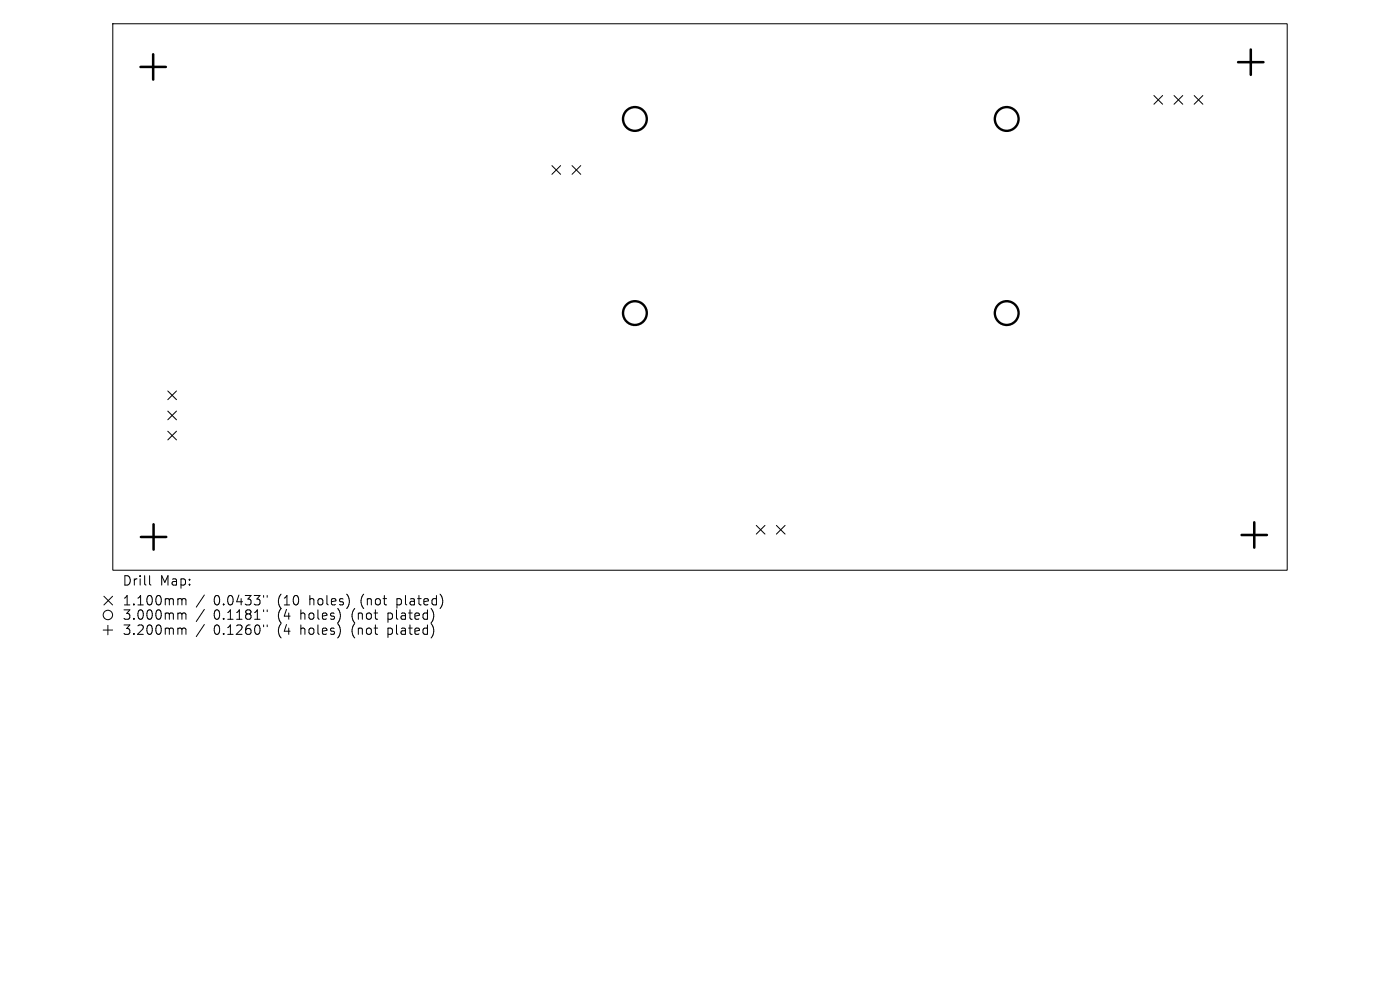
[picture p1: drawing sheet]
<svg xmlns="http://www.w3.org/2000/svg" width="297mm" height="210mm" viewBox="0 0 297 210" stroke-linecap="round" stroke-linejoin="round" font-family="sans-serif">
<defs><g id="words">
<g font-size="2.8">
<text x="25.9" y="124.5">Drill</text>
<text x="33.9" y="124.5">Map:</text>
<text x="25.9" y="128.7">1.100mm</text>
<text x="25.9" y="131.8">3.000mm</text>
<text x="45.3" y="128.7">0.0433&quot;</text>
<text x="45.3" y="131.8">0.1181&quot;</text>
<text x="59.1" y="128.7">(10</text>
<text x="59.1" y="131.8">(4</text>
<text x="64" y="131.8">holes)</text>
<text x="65.9" y="128.7">holes)</text>
<text x="75.1" y="131.8">(not</text>
<text x="77" y="128.7">(not</text>
<text x="82.9" y="131.8">plated)</text>
<text x="84.8" y="128.7">plated)</text>
<text x="25.9" y="135">3.200mm</text>
<text x="45.3" y="135">0.1260&quot;</text>
<text x="59.1" y="135">(4</text>
<text x="64" y="135">holes)</text>
<text x="75.1" y="135">(not</text>
<text x="82.9" y="135">plated)</text>
</g>
</g></defs>
<g fill="none" stroke="#000" stroke-width=".21">
<path d="M23.9 5h249.2v116h-249.2zM117.1 35.1l1.8 1.9M118.9 35.1l-1.8 1.9M121.4 35.1l1.8 1.9M123.2 35.1l-1.8 1.9M244.8 20.3l1.8 1.8M246.6 20.3l-1.8 1.8M249.1 20.3l1.8 1.8M250.9 20.3l-1.8 1.8M253.3 20.3l1.9 1.8M255.2 20.3l-1.9 1.8M35.6 82.9l1.8 1.9"/>
<path d="M35.6 87.2l1.8 1.9M35.6 91.5l1.8 1.8M37.4 82.9l-1.8 1.9M37.4 87.2l-1.8 1.9M37.4 91.5l-1.8 1.8M160.4 111.5l1.9 1.8M162.3 111.5l-1.9 1.8M164.7 111.5l1.9 1.8M166.6 111.5l-1.9 1.8M21.9 133.7h2M22 126.5l1.9 1.8M22.9 132.7v2"/>
<path d="M23.9 126.5l-1.9 1.8M31.7 122.1v1.7l.3 .3M38 127h.3l.3 .3M38 130h.3l.3 .3M38 133.2h.3l.3 .3M38.6 127.3l.3-.3 .5 .1v1.2M38.6 127.3v1M38.6 130.3v1.1M38.6 133.5v1.1M38.6 130.3l.3-.3 .5 .1v1.3M38.6 133.5l.3-.3 .5 .1v1.3M43.4 126.2l-1.8 2.6"/>
<path d="M43.4 129.3l-1.8 2.5M43.4 132.5l-1.8 2.5M55.9 126.3v.4M55.9 129.4v.3M55.9 132.6v.3M56.7 126.3v.4M56.7 129.4v.3M56.7 132.6v.3"/>
<circle cx="22.9" cy="130.5" r="1"/>
</g>
<g fill="none" stroke="#000" stroke-width=".5">
<circle cx="134.7" cy="25.2" r="2.52"/>
<circle cx="213.6" cy="25.2" r="2.52"/>
<circle cx="134.7" cy="66.4" r="2.52"/>
<circle cx="213.6" cy="66.4" r="2.52"/>
</g>
<path d="M29.8 14.2h5.4M32.5 11.5v5.4M262.7 13.2h5.3M265.3 10.5v5.4M29.9 113.9h5.4M32.6 111.2v5.4M263.4 113.5h5.4M266.1 110.8v5.4" fill="none" stroke="#000" stroke-width=".54"/>
<use href="#words"/>
</svg>
